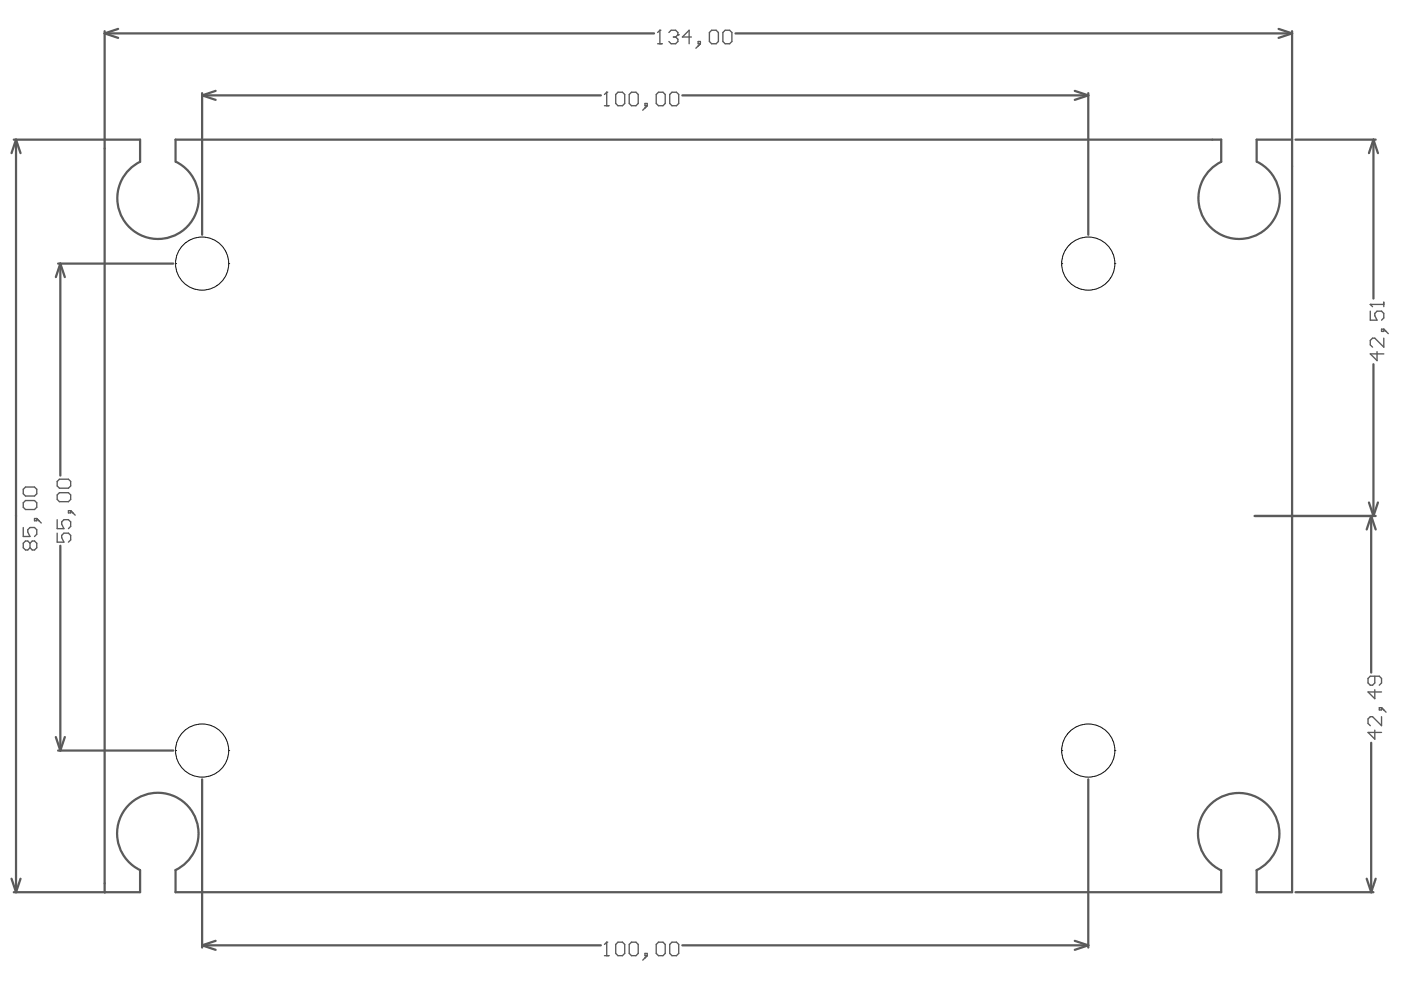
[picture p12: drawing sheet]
<svg xmlns="http://www.w3.org/2000/svg" width="297mm" height="210mm" viewBox="0 0 297 210" stroke-linecap="round" stroke-linejoin="round" font-family="sans-serif">
<g fill="none" stroke="#5a5a5a" stroke-width=".48">
<path d="M22.2 6.6v23h-19.3M22.2 7.1l2.8 .9M22.2 7.1h116.5M25 6.1l-2.8 1M42.9 19.7v30.1M45.7 19.3l-2.8 .9M155.9 7.1h118M227.9 19.3l2.8 .9M230.7 19.7v30.1M271.1 6.1l2.8 1M273.9 6.6v182.6h-7.5v-4.7M273.9 7.1l-2.8 .9"/>
<path d="M3.4 29.6l1 2.9M3.4 29.6l-1 2.9M3.4 29.6v159.6M42.9 20.2l2.8 1M42.9 20.2h84.5M144.7 20.2h86M230.7 20.2l-2.8 1M257 29.6h1.9v4.7M273.9 29.6h-7.5v4.7M274.7 29.6h17M291.2 29.6l1 2.9M291.2 29.6l-1 2.9"/>
<path d="M291.2 29.6v33.7M12.3 55.9h24.4M12.8 55.9l.9 2.8M12.8 55.9l-1 2.8M12.8 55.9v44.9M291.2 77.2v32.2M12.8 115.7v43.4M266 109.4h25.7M290.2 106.5l1 2.9M290.7 109.4l1 2.9M290.7 109.4l-.9 2.9M290.7 109.4v33.2"/>
<path d="M292.2 106.5l-1 2.9M11.8 156.3l1 2.8M12.3 159.1h24.4M13.7 156.3l-.9 2.8M290.7 157.5v31.7M42.9 165.2v35.7M230.7 165.2v35.7M2.4 186.3l1 2.9M4.4 186.3l-1 2.9M22.2 187.3v1.9h-19.3M29.7 184.5v4.7M37.2 184.5v4.7"/>
<path d="M45.7 199.5l-2.8 .9M227.9 199.5l2.8 .9M258.9 184.5v4.7M274.7 189.2h16.5M289.8 186.3l.9 2.9M291.7 186.3l-1 2.9M42.9 200.4l2.8 1M42.9 200.4h84.5M144.7 200.4h86M230.7 200.4l-2.8 1"/>
</g>
<g fill="none" stroke="#5a5a5a" stroke-width=".29">
<path d="M128.6 19.6h.1M128.6 19.6v2.8M128.6 19.6l-.4 .4M139.4 9.3h1M139.9 6.4h.1M139.9 6.4v2.9M139.9 6.4l-.5 .5M141.8 6.9l.5-.5h.9l.5 .5v.5M142.8 7.8h.4M143.2 7.8l.5 .5v.5l-.5 .5h-.9l-.5-.5M143.7 7.4h.1M143.7 7.4l-.5 .4"/>
<path d="M146.6 7.8h-1.9l1.4-1.4v2.9M148 8.8h.5v.5h-.5zM148.5 9.3l-1 .9M150.4 6.9l.5-.5h.9l.5 .5v1.9l-.5 .5h-.9l-.5-.5zM153.7 6.4h1l.5 .5v1.9l-.5 .5h-1l-.4-.5v-1.9zM128.2 22.4h.9M130.5 20l.5-.4h1l.5 .4v1.9l-.5 .5h-1l-.5-.5zM133.4 20l.5-.4h.9l.5 .4v1.9l-.5 .5h-.9l-.5-.5zM136.7 21.9h.5v.5h-.5zM137.2 22.4l-.9 1M139.1 20l.5-.4h1l.4 .4v1.9l-.4 .5h-1l-.5-.5zM142 20l.5-.4h.9l.5 .4v1.9l-.5 .5h-.9l-.5-.5z"/>
<path d="M290.5 64.5h.1M290.5 66v1.9h1.5l-.5-1v-.4l.5-.5h.9l.5 .5v.9l-.5 .5M290.5 64.5h2.9M290.5 64.5l.5 .5M292 74.6v1.9l-1.5-1.5h2.9M292.9 69.8h.5v.5h-.5zM293.4 64.1v.9M293.4 71.7v1.9l-1.9-1.9h-.5l-.5 .5v.9l.5 .5M293.4 69.8l.9 .9M4.9 111.8v2h1.5l-.5-1v-.5l.5-.5h.9l.5 .5v1l-.5 .5M5.4 103.3h1.9l.5 .4v1l-.5 .5h-1.9l-.5-.5v-1zM5.4 106.1h1.9l.5 .5v1l-.5 .4h-1.9l-.5-.4v-1z"/>
<path d="M6.4 115.2l-.5-.5h-.5l-.5 .5v.9l.5 .5h.5l.5-.5M6.4 115.2l.4-.5h.5l.5 .5v.9l-.5 .5h-.5l-.4-.5M6.4 115.2v.9M7.3 109.9h.5v.5h-.5zM7.8 109.9l.9 1M12.1 102.1l.5-.5h1.9l.5 .5v.9l-.5 .5h-1.9l-.5-.5zM12.1 104.9l.5-.4h1.9l.5 .4v1l-.5 .5h-1.9l-.5-.5zM12.1 110.2v1.9h1.5l-.5-1v-.4l.5-.5h.9l.5 .5v.9l-.5 .5M12.1 113v1.9h1.5l-.5-.9v-.5l.5-.5h.9l.5 .5v1l-.5 .4M14.5 108.3h.5v.5h-.5zM15 108.3l.9 .9M291.5 154.8v1.9l-1.4-1.4h2.8"/>
<path d="M291.5 143.4v1.4l-.5 .5h-.5l-.4-.5v-.9l.4-.5h1.9l.5 .5v.9l-.5 .5M291.5 146.2v1.9l-1.4-1.4h2.8M292.4 150h.5v.5h-.5zM292.9 152v1.9l-1.9-1.9h-.5l-.4 .4v1l.4 .5M292.9 150l1 1M128.6 199.8h.1M128.6 199.8v2.8M128.6 199.8l-.4 .4M128.2 202.6h.9M130.5 200.2l.5-.4h1l.5 .4v1.9l-.5 .5h-1l-.5-.5zM133.4 200.2l.5-.4h.9l.5 .4v1.9l-.5 .5h-.9l-.5-.5zM136.7 202.1h.5v.5h-.5z"/>
<path d="M137.2 202.6l-.9 1M139.1 200.2l.5-.4h1l.4 .4v1.9l-.4 .5h-1l-.5-.5zM142 200.2l.5-.4h.9l.5 .4v1.9l-.5 .5h-.9l-.5-.5z"/>
</g>
<circle cx="22.2" cy="189.2" r=".24" fill="#5a5a5a"/>
<path d="M37.3 34.3a8.6 8.6 0 0 1 2.9 13.1 8.6 8.6 0 0 1-13.4 0 8.6 8.6 0 0 1 2.9-13.1v-4.7h-7.5v157.7M257 29.6h-219.8v4.7M258.9 34.3a8.6 8.6 0 0 0-2.9 13.1 8.6 8.6 0 0 0 13.5 0 8.6 8.6 0 0 0-3-13.1M22.2 189.2h7.5M29.7 184.5a8.6 8.6 0 0 1-3-13.2 8.6 8.6 0 0 1 13.5 0 8.6 8.6 0 0 1-3 13.2M37.2 189.2h221.7M258.8 184.5a8.6 8.6 0 0 1-2.9-13.1 8.6 8.6 0 0 1 13.5 0 8.6 8.6 0 0 1-3 13.1" fill="none" stroke="#5a5a5a" stroke-width=".48"/>
<g fill="none" stroke="#000" stroke-width=".21">
<path d="M37.2 55.9h.1M37.2 55.9a5.6 5.6 0 0 0 5.7 5.6 5.6 5.6 0 0 0 5.6-5.6M37.2 55.9a5.6 5.6 0 0 1 5.7-5.6 5.6 5.6 0 0 1 5.6 5.6M48.5 55.9h.1M225.1 55.9h.1M225.1 55.9a5.6 5.6 0 0 0 5.6 5.6 5.6 5.6 0 0 0 5.7-5.6M225.1 55.9a5.6 5.6 0 0 1 5.6-5.6 5.6 5.6 0 0 1 5.7 5.6M236.4 55.9h.1M37.2 159.1h.1M37.2 159.1a5.6 5.6 0 0 0 5.7 5.7 5.6 5.6 0 0 0 5.6-5.7M37.2 159.1a5.6 5.6 0 0 1 5.7-5.6 5.6 5.6 0 0 1 5.6 5.6M48.5 159.1h.1"/>
<path d="M225.1 159.1h.1M225.1 159.1a5.6 5.6 0 0 0 5.6 5.7 5.6 5.6 0 0 0 5.7-5.7M225.1 159.1a5.6 5.6 0 0 1 5.6-5.6 5.6 5.6 0 0 1 5.7 5.6M236.4 159.1h.1"/>
</g>
</svg>
